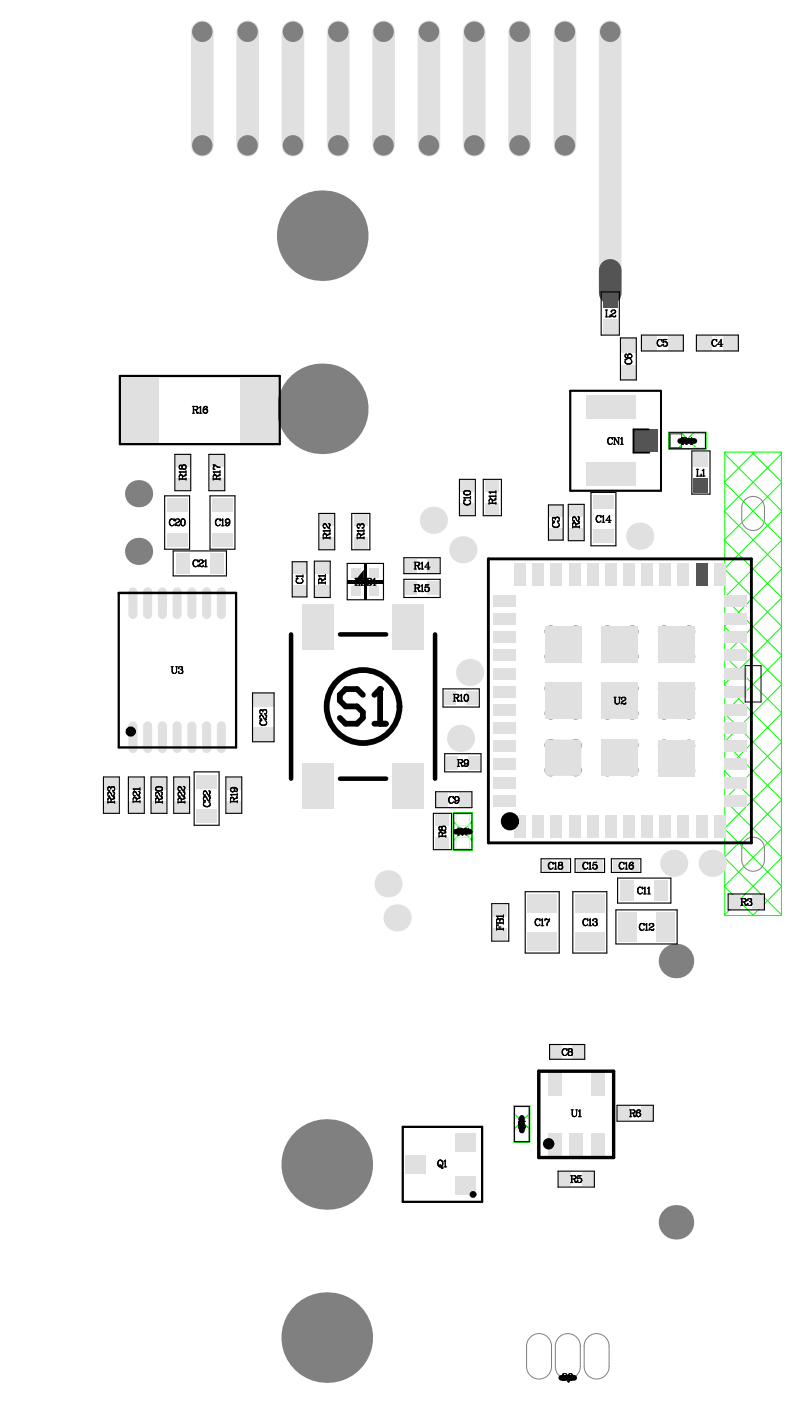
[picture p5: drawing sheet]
<svg xmlns="http://www.w3.org/2000/svg" width="59mm" height="103mm" viewBox="0 0 59 103" stroke-linecap="round" stroke-linejoin="round" font-family="sans-serif">
<g fill="none" stroke="#0f0" stroke-width=".07">
<path d="M49 31.7h2.7v1.2h-2.7zM49.8 31.7l1.3 1.2M50.9 31.7l-1.3 1.2M53.1 33.1h4.1v34h-4.1zM53.1 39.6l4.1 4.2M53.1 37.5l4.1 4.2M53.1 35.4l4.1 4.1M53.1 33.3l4.1 4.1M53.2 33.1l-.1 .1M55.1 33.1l2.1 2.2M55.3 33.1l-2.2 2.2M57.2 33.1v.1"/>
<path d="M57.2 39.6l-4.1 4.2M57.2 37.5l-4.1 4.2M57.2 35.4l-4.1 4.1M57.2 33.3l-4.1 4.1M33.2 59.6h1.4v2.7h-1.4zM53.1 58.6l4.1 4.2M53.1 56.5l4.1 4.2M53.1 54.4l4.1 4.2M53.1 52.3l4.1 4.2M53.1 50.2l4.1 4.1M53.1 48.1l4.1 4.1M53.1 45.9l4.1 4.2"/>
<path d="M53.1 43.8l4.1 4.2M53.1 41.7l4.1 4.2M57.2 58.6l-4.1 4.2M57.2 56.5l-4.1 4.2M57.2 54.4l-4.1 4.2M57.2 52.3l-4.1 4.2M57.2 50.2l-4.1 4.1M57.2 48.1l-4.1 4.1M57.2 45.9l-4.1 4.2M57.2 43.8l-4.1 4.2M57.2 41.7l-4.1 4.2M33.2 60.2l1.4 1.4"/>
<path d="M34.6 60.2l-1.4 1.4M53.1 65l2.1 2.1M53.1 62.9l4.1 4.1M53.1 60.7l4.1 4.2M57.2 65l-2.1 2.1M57.2 62.9l-4.1 4.1M57.2 60.7l-4.1 4.2M37.6 81h1.2v2.7h-1.2zM37.6 81.6l1.2 1.1M38.8 81.6l-1.2 1.1"/>
</g>
<path d="M14.8 2.3v8.4M18.1 2.3v8.4M21.5 2.3v8.4M24.8 2.3v8.4M28.1 2.3v8.4M31.4 2.3v8.4M34.7 2.3v8.4M38.1 2.3v8.4M41.4 2.3v8.4M44.7 2.3v18.3" fill="none" stroke="#e0e0e0" stroke-width="1.7"/>
<g fill="#808080">
<circle cx="44.7" cy="2.3" r=".75"/>
<circle cx="41.4" cy="10.7" r=".75"/>
<circle cx="41.4" cy="2.3" r=".75"/>
<circle cx="38.1" cy="10.7" r=".75"/>
<circle cx="38.1" cy="2.3" r=".75"/>
<circle cx="34.7" cy="2.3" r=".75"/>
<circle cx="34.7" cy="10.7" r=".75"/>
<circle cx="31.4" cy="2.3" r=".75"/>
<circle cx="31.4" cy="10.7" r=".75"/>
<circle cx="28.1" cy="2.3" r=".75"/>
<circle cx="24.8" cy="2.3" r=".75"/>
<circle cx="14.8" cy="10.7" r=".75"/>
<circle cx="14.8" cy="2.3" r=".75"/>
<circle cx="18.1" cy="10.7" r=".75"/>
<circle cx="18.1" cy="2.3" r=".75"/>
<circle cx="21.5" cy="2.3" r=".75"/>
<circle cx="21.5" cy="10.7" r=".75"/>
<circle cx="28.1" cy="10.7" r=".75"/>
<circle cx="24.8" cy="10.7" r=".75"/>
<circle cx="46.3" cy="46.3" r=".46"/>
<circle cx="50.5" cy="48.1" r=".46"/>
<circle cx="48.6" cy="48.1" r=".46"/>
<circle cx="44.5" cy="46.3" r=".46"/>
<circle cx="45.4" cy="47.2" r=".46"/>
<circle cx="48.6" cy="46.3" r=".46"/>
<circle cx="49.6" cy="47.2" r=".46"/>
<circle cx="50.5" cy="46.3" r=".46"/>
<circle cx="46.3" cy="48.1" r=".46"/>
<circle cx="46.3" cy="50.4" r=".46"/>
<circle cx="50.5" cy="50.4" r=".46"/>
<circle cx="48.6" cy="50.4" r=".46"/>
<circle cx="44.5" cy="48.1" r=".46"/>
<circle cx="44.5" cy="50.4" r=".46"/>
<circle cx="42.2" cy="50.4" r=".46"/>
<circle cx="42.2" cy="52.3" r=".46"/>
<circle cx="40.3" cy="50.4" r=".46"/>
<circle cx="40.3" cy="52.3" r=".46"/>
<circle cx="41.3" cy="51.4" r=".46"/>
<circle cx="42.2" cy="54.6" r=".46"/>
<circle cx="42.2" cy="56.4" r=".46"/>
<circle cx="40.3" cy="56.4" r=".46"/>
<circle cx="40.3" cy="54.6" r=".46"/>
<circle cx="41.2" cy="55.5" r=".46"/>
<circle cx="41.3" cy="47.2" r=".46"/>
<circle cx="40.3" cy="48.1" r=".46"/>
<circle cx="40.3" cy="46.3" r=".46"/>
<circle cx="42.2" cy="48.1" r=".46"/>
<circle cx="42.2" cy="46.3" r=".46"/>
<circle cx="45.4" cy="51.4" r=".46"/>
<circle cx="44.5" cy="52.3" r=".46"/>
<circle cx="46.3" cy="52.3" r=".46"/>
<circle cx="45.4" cy="55.5" r=".46"/>
<circle cx="44.5" cy="56.4" r=".46"/>
<circle cx="44.5" cy="54.6" r=".46"/>
<circle cx="46.3" cy="56.4" r=".46"/>
<circle cx="46.3" cy="54.6" r=".46"/>
<circle cx="49.6" cy="55.6" r=".46"/>
<circle cx="48.6" cy="56.5" r=".46"/>
<circle cx="48.6" cy="54.6" r=".46"/>
<circle cx="50.5" cy="56.5" r=".46"/>
<circle cx="50.5" cy="54.6" r=".46"/>
<circle cx="49.6" cy="51.4" r=".46"/>
<circle cx="48.6" cy="52.3" r=".46"/>
<circle cx="50.5" cy="52.3" r=".46"/>
</g>
<path d="M38.8 98a.91 .91 0 0 1 1-.2 .91 .91 0 0 1 .6 .8v1.5a.91 .91 0 0 1-.9 1 .91 .91 0 0 1-.9-1v-1.5v-.3zM43.1 98a.91 .91 0 0 1 1-.2 .91 .91 0 0 1 .5 .8v1.5a.91 .91 0 0 1-.9 1 .91 .91 0 0 1-.9-1v-1.5l.1-.3z" fill="none" stroke="#808080" stroke-width=".07"/>
<g fill="#808080">
<circle cx="10.2" cy="40.4" r="1"/>
<circle cx="10.2" cy="36.2" r="1"/>
<circle cx="49.5" cy="70.4" r="1.27"/>
</g>
<path d="M41 98a.91 .91 0 0 1 .9-.2 .91 .91 0 0 1 .6 .8v1.5a.91 .91 0 0 1-.9 1 .91 .91 0 0 1-.9-1v-1.5l.1-.3z" fill="none" stroke="#808080" stroke-width=".07"/>
<circle cx="49.5" cy="89.6" r="1.27" fill="#808080"/>
<path d="M54.6 36.6a.83 .83 0 0 1 .9-.2 .83 .83 0 0 1 .5 .8v.8a.83 .83 0 0 1-.8 .9 .83 .83 0 0 1-.9-.9v-.8l.1-.3zM54.6 61.6a.83 .83 0 0 1 .9-.2 .83 .83 0 0 1 .5 .8v.8a.83 .83 0 0 1-.8 .8 .83 .83 0 0 1-.9-.8v-.8l.1-.3z" fill="none" stroke="#808080" stroke-width=".07"/>
<g fill="#808080">
<circle cx="23.9" cy="98" r="3.3"/>
<circle cx="23.9" cy="85.3" r="3.3"/>
<circle cx="23.6" cy="30" r="3.3"/>
<circle cx="23.6" cy="17.3" r="3.3"/>
</g>
<g fill="#e0e0e0">
<path d="M7.7 58.7h1v.8h-1z" fill-rule="evenodd"/>
<path d="M9.5 58.7h1v.8h-1z" fill-rule="evenodd"/>
<path d="M7.7 57h1v.8h-1z" fill-rule="evenodd"/>
<path d="M9.5 57h1v.8h-1z" fill-rule="evenodd"/>
</g>
<path d="M9.7 53.2v1.7" fill="none" stroke="#e0e0e0" stroke-width=".66"/>
<g fill="#e0e0e0">
<path d="M11.1 58.7h1v.8h-1z" fill-rule="evenodd"/>
<path d="M12.8 58.7h1v.8h-1z" fill-rule="evenodd"/>
<path d="M11.1 57h1v.8h-1z" fill-rule="evenodd"/>
<path d="M12.8 57h1v.8h-1z" fill-rule="evenodd"/>
</g>
<path d="M11.9 53.2v1.7M13 53.2v1.7" fill="none" stroke="#e0e0e0" stroke-width=".66"/>
<g fill="#e0e0e0">
<path d="M12.2 39h1.5v1h-1.5z" fill-rule="evenodd"/>
<path d="M12.9 35h1v.9h-1z" fill-rule="evenodd"/>
<path d="M12.2 36.5h1.5v1h-1.5z" fill-rule="evenodd"/>
<path d="M12.9 33.4h1v.8h-1z" fill-rule="evenodd"/>
<path d="M14.4 59.3h1.5v1h-1.5z" fill-rule="evenodd"/>
<path d="M16.6 58.7h1v.8h-1z" fill-rule="evenodd"/>
<path d="M14.4 56.8h1.5v1h-1.5z" fill-rule="evenodd"/>
<path d="M16.6 57h1v.8h-1z" fill-rule="evenodd"/>
</g>
<path d="M15.1 53.2v1.7M16.2 53.2v1.7" fill="none" stroke="#e0e0e0" stroke-width=".66"/>
<g fill="#e0e0e0">
<path d="M15.6 39h1.4v1h-1.4z" fill-rule="evenodd"/>
<path d="M15.4 35h1v.9h-1z" fill-rule="evenodd"/>
<path d="M15.6 36.5h1.4v1h-1.4z" fill-rule="evenodd"/>
<path d="M15.4 33.4h1v.8h-1z" fill-rule="evenodd"/>
<path d="M18.5 53.3h1.5v1h-1.5z" fill-rule="evenodd"/>
<path d="M18.5 50.8h1.5v1h-1.5z" fill-rule="evenodd"/>
<path d="M21.4 42.9h1v.8h-1z" fill-rule="evenodd"/>
<path d="M23.1 42.9h1v.8h-1z" fill-rule="evenodd"/>
<path d="M23.4 39.4h1v.8h-1z" fill-rule="evenodd"/>
<path d="M27.1 42.9h.7v.7h-.7z" fill-rule="evenodd"/>
<path d="M25.8 42.9h.6v.7h-.6z" fill-rule="evenodd"/>
<path d="M25.9 39.4h1v.8h-1z" fill-rule="evenodd"/>
<path d="M29.7 42.6h.8v1h-.8z" fill-rule="evenodd"/>
<path d="M31.9 59.7h1v.8h-1z" fill-rule="evenodd"/>
</g>
<circle cx="29.1" cy="67.3" r="1" fill="#e0e0e0"/>
<path d="M33.4 59.7h1v.8h-1z" fill="none" stroke="#e0e0e0" stroke-width=".07"/>
<g fill="#e0e0e0">
<path d="M32.7 55.4h.8v1h-.8z" fill-rule="evenodd"/>
<path d="M32.5 50.6h.9v1h-.9z" fill-rule="evenodd"/>
<path d="M31.3 42.6h.9v1h-.9z" fill-rule="evenodd"/>
<path d="M36.2 66.3h.9v.9h-.9z" fill-rule="evenodd"/>
<path d="M36.1 55.6h1.7v.8h-1.7z" fill-rule="evenodd"/>
<path d="M36.1 56.9h1.7v.9h-1.7z" fill-rule="evenodd"/>
<path d="M36.1 52.9h1.7v.9h-1.7z" fill-rule="evenodd"/>
<path d="M36.1 54.3h1.7v.8h-1.7z" fill-rule="evenodd"/>
<path d="M36.1 48.9h1.7v.9h-1.7z" fill-rule="evenodd"/>
<path d="M36.1 50.3h1.7v.8h-1.7z" fill-rule="evenodd"/>
<path d="M36.1 46.3h1.7v.8h-1.7z" fill-rule="evenodd"/>
<path d="M36.1 43.6h1.7v.8h-1.7z" fill-rule="evenodd"/>
<path d="M35.6 35.2h1v.8h-1z" fill-rule="evenodd"/>
<path d="M35.6 36.9h1v.8h-1z" fill-rule="evenodd"/>
<path d="M40.1 83h1v1.8h-1z" fill-rule="evenodd"/>
<path d="M40.3 76.6h.8v1h-.8z" fill-rule="evenodd"/>
<path d="M38.6 65.5h2.2v1.4h-2.2z" fill-rule="evenodd"/>
<path d="M39.9 63h.3l.2 .2v.5l-.2 .2h-.3l-.2-.2v-.5z" fill-rule="evenodd"/>
<path d="M39 59.8h.8v1.6h-.8z" fill-rule="evenodd"/>
<path d="M40.3 59.8h.9v1.6h-.9z" fill-rule="evenodd"/>
<path d="M40.2 38.7h1v.8h-1z" fill-rule="evenodd"/>
<path d="M40.2 37h1v.9h-1z" fill-rule="evenodd"/>
<path d="M42.6 85.9h.9v1h-.9z" fill-rule="evenodd"/>
<path d="M43.3 83h1v1.8h-1z" fill-rule="evenodd"/>
<path d="M41.7 83h1v1.8h-1z" fill-rule="evenodd"/>
<path d="M42 76.6h.8v1h-.8z" fill-rule="evenodd"/>
<path d="M42.1 65.5h2.2v1.4h-2.2z" fill-rule="evenodd"/>
<path d="M42.4 63h.3l.2 .2v.5l-.2 .2h-.3l-.2-.2v-.5z" fill-rule="evenodd"/>
<path d="M43.7 63h.3l.2 .2v.5l-.2 .2h-.3l-.1-.2v-.5z" fill-rule="evenodd"/>
<path d="M41.7 59.8h.8v1.6h-.8z" fill-rule="evenodd"/>
<path d="M43 59.8h.8v1.6h-.8z" fill-rule="evenodd"/>
<path d="M41.7 38.7h1v.8h-1z" fill-rule="evenodd"/>
<path d="M41.7 37h1v.9h-1z" fill-rule="evenodd"/>
<path d="M45.3 81.1h.8v1h-.8z" fill-rule="evenodd"/>
<path d="M46.9 81.1h.9v1h-.9z" fill-rule="evenodd"/>
<path d="M45 63h.4l.1 .2v.5l-.1 .2h-.4l-.1-.2v-.5z" fill-rule="evenodd"/>
<path d="M46.4 63h.3l.1 .2v.5l-.1 .2h-.3l-.2-.2v-.5z" fill-rule="evenodd"/>
<path d="M45.7 59.8h.8v1.6h-.8z" fill-rule="evenodd"/>
<path d="M47 59.8h.8v1.6h-.8z" fill-rule="evenodd"/>
<path d="M45.5 26.7h1.1v1.1h-1.1z" fill-rule="evenodd"/>
<path d="M48.3 59.8h.8v1.6h-.8z" fill-rule="evenodd"/>
<path d="M49.6 59.8h.9v1.6h-.9z" fill-rule="evenodd"/>
</g>
<g fill="#e0e0e0">
<path d="M40.2 63v.2zM40.2 63l.2 .2h-.2z"/>
<path d="M39.7 63.2h.2zM39.8 63h.1v.2h-.2z"/>
<path d="M39.9 63.7v.2zM39.7 63.7h.2v.2z"/>
<path d="M40.2 63.7h.2zM40.2 63.7h.2l-.2 .2z"/>
<path d="M42.7 63v.2zM42.7 63l.2 .2h-.2z"/>
<path d="M42.2 63.2h.2zM42.3 63h.1v.2h-.2z"/>
<path d="M42.4 63.7v.2zM42.2 63.7h.2v.2z"/>
<path d="M42.7 63.7h.2zM42.7 63.7h.2l-.2 .2z"/>
<path d="M44 63v.2zM44 63l.2 .2h-.2z"/>
<path d="M43.6 63.2h.1zM43.6 63h.1v.2h-.1z"/>
<path d="M43.7 63.7v.2zM43.6 63.7h.1v.2z"/>
<path d="M44 63.7h.2zM44 63.7h.2l-.2 .2z"/>
<path d="M45 63.7v.2zM44.9 63.7h.1v.2z"/>
<path d="M45.4 63.7h.1zM45.4 63.7h.1l-.1 .2z"/>
<path d="M45.4 63v.2zM45.4 63l.1 .2h-.1z"/>
<path d="M44.9 63.2h.1zM44.9 63h.1v.2h-.1z"/>
<path d="M46.4 63.7v.2zM46.2 63.7h.2v.2z"/>
<path d="M46.7 63.7h.1zM46.7 63.7h.1l-.1 .2z"/>
<path d="M46.7 63v.2zM46.7 63l.1 .2h-.1z"/>
<path d="M46.2 63.2h.2zM46.3 63h.1v.2h-.2z"/>
<circle cx="49.4" cy="63.3" r="1"/>
</g>
<path d="M49.1 31.8h.8v1h-.8z" fill="none" stroke="#545454" stroke-width=".07"/>
<g fill="#e0e0e0">
<path d="M53.4 65.6h.9v1h-.9z" fill-rule="evenodd"/>
<path d="M52.3 59.8h.8v1.6h-.8z" fill-rule="evenodd"/>
<path d="M53.1 56.9h1.6v.9h-1.6z" fill-rule="evenodd"/>
<path d="M53.1 55.6h1.6v.8h-1.6z" fill-rule="evenodd"/>
<path d="M53.1 54.3h1.6v.8h-1.6z" fill-rule="evenodd"/>
<path d="M53.1 52.9h1.6v.9h-1.6z" fill-rule="evenodd"/>
<path d="M53.1 50.3h1.6v.8h-1.6z" fill-rule="evenodd"/>
<path d="M53.1 48.9h1.6v.9h-1.6z" fill-rule="evenodd"/>
<path d="M53.1 46.3h1.6v.8h-1.6z" fill-rule="evenodd"/>
<path d="M53.1 43.6h1.6v.8h-1.6z" fill-rule="evenodd"/>
<path d="M55.1 65.6h.8v1h-.8z" fill-rule="evenodd"/>
</g>
<path d="M9.7 43.4v1.6M11.9 43.4v1.6M13 43.4v1.6" fill="none" stroke="#e0e0e0" stroke-width=".66"/>
<path d="M12.9 40.5h1v1.5h-1z" fill-rule="evenodd" fill="#e0e0e0"/>
<path d="M15.1 43.4v1.6M16.2 43.4v1.6" fill="none" stroke="#e0e0e0" stroke-width=".66"/>
<g fill="#e0e0e0">
<path d="M15.4 40.5h1v1.5h-1z" fill-rule="evenodd"/>
<path d="M22.1 55.9h2.3v3.4h-2.3z" fill-rule="evenodd"/>
<path d="M23.4 37.7h1v.8h-1z" fill-rule="evenodd"/>
<path d="M21.4 41.2h1v.8h-1z" fill-rule="evenodd"/>
<path d="M23.1 41.2h1v.8h-1z" fill-rule="evenodd"/>
<path d="M22.1 44.3h2.3v3.3h-2.3z" fill-rule="evenodd"/>
<path d="M25.8 41.6h.6v.7h-.6z" fill-rule="evenodd"/>
<path d="M27.1 41.6h.7v.7h-.7z" fill-rule="evenodd"/>
<path d="M25.9 37.7h1v.8h-1z" fill-rule="evenodd"/>
<path d="M29.7 84.7h1.5v1.3h-1.5z" fill-rule="evenodd"/>
<path d="M28.8 55.9h2.3v3.4h-2.3z" fill-rule="evenodd"/>
<path d="M29.7 41h.8v1h-.8z" fill-rule="evenodd"/>
<path d="M28.8 44.3h2.3v3.3h-2.3z" fill-rule="evenodd"/>
<path d="M32 58.1h.8v1h-.8z" fill-rule="evenodd"/>
<path d="M33.7 58.1h.8v1h-.8z" fill-rule="evenodd"/>
<path d="M31.9 61.3h1v.9h-1z" fill-rule="evenodd"/>
</g>
<path d="M33.4 61.3h1v.9h-1z" fill="none" stroke="#e0e0e0" stroke-width=".07"/>
<g fill="#e0e0e0">
<path d="M31.3 41h.9v1h-.9z" fill-rule="evenodd"/>
<path d="M36.2 68h.9v.8h-.9z" fill-rule="evenodd"/>
<path d="M36.1 51.6h1.7v.8h-1.7z" fill-rule="evenodd"/>
<path d="M36.1 58.3h1.7v.8h-1.7z" fill-rule="evenodd"/>
<path d="M36.1 44.9h1.7v.9h-1.7z" fill-rule="evenodd"/>
<path d="M36.1 47.6h1.7v.8h-1.7z" fill-rule="evenodd"/>
<path d="M40.1 78.5h1v1.8h-1z" fill-rule="evenodd"/>
<path d="M38.6 68.3h2.2v1.3h-2.2z" fill-rule="evenodd"/>
<path d="M40.3 41.3h.9v1.6h-.9z" fill-rule="evenodd"/>
<path d="M39 41.3h.8v1.6h-.8z" fill-rule="evenodd"/>
<path d="M43.3 78.5h1v1.8h-1z" fill-rule="evenodd"/>
<path d="M42.1 68.3h2.2v1.3h-2.2z" fill-rule="evenodd"/>
<path d="M43 41.3h.8v1.6h-.8z" fill-rule="evenodd"/>
<path d="M41.7 41.3h.8v1.6h-.8z" fill-rule="evenodd"/>
<path d="M45.5 64.5h.9v1.5h-.9z" fill-rule="evenodd"/>
<path d="M45.3 66.8h1.4v2.2h-1.4z" fill-rule="evenodd"/>
<path d="M47 41.3h.8v1.6h-.8z" fill-rule="evenodd"/>
<path d="M45.7 41.3h.8v1.6h-.8z" fill-rule="evenodd"/>
<path d="M45.5 24.8h1.1v1.1h-1.1z" fill-rule="evenodd"/>
<path d="M47 24.6h1.1v1.1h-1.1z" fill-rule="evenodd"/>
<path d="M49.6 41.3h.9v1.6h-.9z" fill-rule="evenodd"/>
<path d="M48.3 41.3h.8v1.6h-.8z" fill-rule="evenodd"/>
<path d="M48.9 24.6h1.1v1.1h-1.1z" fill-rule="evenodd"/>
<path d="M53.1 58.3h1.6v.8h-1.6z" fill-rule="evenodd"/>
<path d="M53.1 51.6h1.6v.8h-1.6z" fill-rule="evenodd"/>
<path d="M53.1 47.6h1.6v.8h-1.6z" fill-rule="evenodd"/>
<path d="M53.1 44.9h1.6v.9h-1.6z" fill-rule="evenodd"/>
<path d="M52.3 41.3h.8v1.6h-.8z" fill-rule="evenodd"/>
<path d="M53 24.6h1v1.1h-1z" fill-rule="evenodd"/>
</g>
<circle cx="46.9" cy="39.3" r="1" fill="#e0e0e0"/>
<path d="M10.8 53.2v1.7M14.1 53.2v1.7" fill="none" stroke="#e0e0e0" stroke-width=".66"/>
<path d="M33.3 86.2h1.5v1.4h-1.5z" fill-rule="evenodd" fill="#e0e0e0"/>
<path d="M37.7 82.8h1v.8h-1z" fill="none" stroke="#e0e0e0" stroke-width=".07"/>
<path d="M33.3 83.1h1.5v1.3h-1.5z" fill-rule="evenodd" fill="#e0e0e0"/>
<path d="M37.7 81.1h1v.8h-1z" fill="none" stroke="#e0e0e0" stroke-width=".07"/>
<g fill="#e0e0e0">
<path d="M37.7 59.8h.8v1.6h-.8z" fill-rule="evenodd"/>
<path d="M34.3 55.4h.9v1h-.9z" fill-rule="evenodd"/>
<path d="M34.2 50.6h.8v1h-.8z" fill-rule="evenodd"/>
<path d="M33.7 35.2h1v.8h-1z" fill-rule="evenodd"/>
<path d="M33.7 36.9h1v.8h-1z" fill-rule="evenodd"/>
<path d="M41 85.9h.8v1h-.8z" fill-rule="evenodd"/>
<path d="M41.2 63h.3l.2 .2v.5l-.2 .2h-.3l-.1-.2v-.5z" fill-rule="evenodd"/>
<path d="M44.3 59.8h.9v1.6h-.9z" fill-rule="evenodd"/>
<path d="M51 59.8h.8v1.6h-.8z" fill-rule="evenodd"/>
<path d="M43.5 38.8h1.5v1h-1.5z" fill-rule="evenodd"/>
</g>
<g fill="#e0e0e0">
<path d="M41.5 63v.2zM41.5 63l.2 .2h-.2z"/>
<path d="M41.1 63.2h.1zM41.1 63h.1v.2h-.1z"/>
<path d="M41.2 63.7v.2zM41.1 63.7h.1v.2z"/>
<path d="M41.5 63.7h.2zM41.5 63.7h.2l-.2 .2z"/>
<circle cx="33.7" cy="54.1" r="1"/>
<circle cx="33.9" cy="40.3" r="1"/>
<circle cx="52.2" cy="63.3" r="1"/>
</g>
<path d="M50.8 35h1.1v1.1h-1.1z" fill-rule="evenodd" fill="#545454"/>
<path d="M43.5 36.3h1.5v1h-1.5z" fill-rule="evenodd" fill="#e0e0e0"/>
<path d="M50.8 31.8h.8v1h-.8z" fill="none" stroke="#e0e0e0" stroke-width=".07"/>
<g fill="#e0e0e0">
<path d="M50.8 33.1h1.1v1.1h-1.1z" fill-rule="evenodd"/>
<path d="M42.9 29h3.7v1.7h-3.7z" fill-rule="evenodd"/>
<path d="M44.2 23.4h1v1.1h-1z" fill-rule="evenodd"/>
</g>
<path d="M44.2 21.5h1v1.1h-1z" fill-rule="evenodd" fill="#545454"/>
<path d="M10.8 43.4v1.6" fill="none" stroke="#e0e0e0" stroke-width=".66"/>
<path d="M8.9 27.7h2.7v4.7h-2.7z" fill-rule="evenodd" fill="#e0e0e0"/>
<path d="M14.1 43.4v1.6" fill="none" stroke="#e0e0e0" stroke-width=".66"/>
<g fill="#e0e0e0">
<path d="M17.6 27.7h2.8v4.7h-2.8z" fill-rule="evenodd"/>
<path d="M37.7 41.3h.8v1.6h-.8z" fill-rule="evenodd"/>
<path d="M47.9 64.5h1v1.5h-1z" fill-rule="evenodd"/>
<path d="M48.1 66.8h1.3v2.2h-1.3z" fill-rule="evenodd"/>
<path d="M40.2 54.2h2.1l.3 .3v2.1l-.3 .3h-2.1l-.3-.3v-2.1z" fill-rule="evenodd"/>
<path d="M44.1 54.2h2.6v2.7h-2.6z" fill-rule="evenodd"/>
<path d="M48.2 54.2h2.7v2.7h-2.7z" fill-rule="evenodd"/>
</g>
<g fill="#e0e0e0">
<path d="M39.9 54.5h.3zM40.1 54.2h.1v.3h-.3z"/>
<path d="M40.2 56.6v.3zM39.9 56.6h.3v.3l-.2-.2z"/>
<path d="M42.3 56.6h.3zM42.3 56.6h.3v.1l-.3 .2z"/>
<path d="M42.3 54.2v.3zM42.3 54.2h.2l.1 .3h-.3z"/>
<circle cx="28.4" cy="64.8" r="1"/>
<circle cx="31.7" cy="38.1" r="1"/>
</g>
<path d="M51 41.3h.8v1.6h-.8z" fill-rule="evenodd" fill="#545454"/>
<g fill="#e0e0e0">
<path d="M44.3 41.3h.9v1.6h-.9z" fill-rule="evenodd"/>
<path d="M39.9 45.9h2.7v2.6h-2.7z" fill-rule="evenodd"/>
<path d="M44.1 45.9h2.6v2.6h-2.6z" fill-rule="evenodd"/>
<path d="M48.2 45.9h2.7v2.6h-2.7z" fill-rule="evenodd"/>
<path d="M51.1 24.6h1v1.1h-1z" fill-rule="evenodd"/>
<path d="M42.9 33.9h3.7v1.7h-3.7z" fill-rule="evenodd"/>
</g>
<path d="M46.4 31.5h1.8v1.6h-1.8z" fill-rule="evenodd" fill="#545454"/>
<path d="M44.7 19.8v1.7" fill="none" stroke="#545454" stroke-width="1.7"/>
<circle cx="34.4" cy="49.3" r="1" fill="#e0e0e0"/>
<g fill="#e0e0e0">
<path d="M39.9 50h2.7v2.7h-2.7z" fill-rule="evenodd"/>
<path d="M44.1 50h2.6v2.7h-2.6z" fill-rule="evenodd"/>
<path d="M48.2 50h2.7v2.7h-2.7z" fill-rule="evenodd"/>
</g>
<g fill="#000">
<path d="M26.7 41.7v.8h-.6z"/>
<circle cx="27.8" cy="50.5" r=".21"/>
</g>
<g fill="none" stroke="#000" stroke-width=".08">
<path d="M12.1 36.3h1.8v3.9h-1.8zM12.4 38.2l.1 .3M12.5 38l.2 .1M12.5 38l-.1 .1M12.5 38l-.1 .2 .1 .3M12.8 38v.2zM12.8 38.4l-.1 .1h-.2M12.8 33.3h1.2v2.7h-1.2zM12.8 38.1h.1M12.9 38.1h.1M12.9 38.5h.2M12.9 38.5h-.1"/>
<path d="M13 38.3l-.2 .2M13 38l-.2 .1M13 38h.1M13 38l.1 .1M13.1 38.3h-.1M13.1 38.1v.1l-.1 .1M13.1 34.2v.1M13.1 34.9v.3M13.1 35.1h.5M13.1 34.3l.1 .1 .1-.1M13.1 34.9l.1-.1 .2 .1M13.1 34.2l.1-.1 .1 .1"/>
<path d="M13.1 34.3h.1h.1M13.1 38.1v.1M13.2 34.6h.4M13.2 38.4l-.1 .1M13.3 38.4v.1M13.3 38.5h.1M13.3 38l-.1 .2 .1 .3M13.3 38v.3M13.3 34.2v.1M13.3 34.3h.1M13.4 34.9v.2M13.4 34.3v.1"/>
<path d="M13.4 34.1h.2M13.4 34.1l-.1 .1M13.4 34.9v.1M13.4 38h-.1M13.4 38l.2 .2M13.4 38l.1 .2M13.4 34.4h.1M13.5 38.5h-.1M13.5 38.2v.1M13.5 38.3v.2M13.6 34.8h.1M13.6 38.3l-.1 .2"/>
<path d="M13.6 34.8v.1h-.2M13.6 34.1v.1M13.6 34.8l-.2 .1M13.6 34.2v.1M13.6 34.5v.2M13.6 35v.2M13.6 34.6h-.5l.1 .1M13.6 34.3l-.1 .1M14.1 29.8h.3M14.1 30.3h.2M14.2 29.8v.5M14.2 30h.2"/>
<path d="M14.3 30h.1M14.4 30l.1 .3M14.4 30v.3M14.4 29.8h.1M14.4 29.8v.2M14.4 30h.1M14.5 29.8v.2M14.5 30h-.1M14.5 30.2l-.1 .1M14.6 30.3h.2M14.6 29.9l.1-.1v.5M14.7 29.8v.5"/>
<path d="M14.9 29.9v.2l.1 .2M15 29.9l-.1 .2 .1 .2M15 30.3h.1M15 29.8l.2 .1M15 29.8l-.1 .1M15 30h.1M15 30l-.1 .1M15 29.8v.1M15.1 30h.1M15.2 29.9h.1M15.2 30v.2M15.2 30.2l-.1 .1"/>
<path d="M15.3 33.3h1.2v2.7h-1.2zM15.4 36.3h1.8v3.9h-1.8zM15.6 35.1h.5M15.6 34.9l.1-.1 .2 .1M15.6 34.4h.2M15.6 34.9v.3M15.6 34.6h.5M15.8 34.8l-.2 .1M15.8 34.1h-.2h.1l-.1 .2 .1 .1M15.8 34.1l.3 .1M15.8 34.1l.3 .2M15.8 34.8l.1 .1"/>
<path d="M15.8 38.1v.4M15.8 38.5h.1M15.9 38.1v.4M15.9 38.5h.1M15.9 34.9v.2M15.9 34.9v.1M15.9 38l.2 .1M15.9 38l-.1 .1M15.9 38v.1M16 34.8h.1M16.1 34.8v.1h-.2M16.1 34.8h.1"/>
<path d="M16.1 34.8l-.2 .1M16.1 34.6h-.5l.1 .1M16.1 34.5v.2M16.1 35v.2M16.1 38.4l-.2 .1M16.1 38v.2zM16.2 38.5h.2M16.2 38.1l.1-.1v.5M16.3 38v.5M16.5 38.2l.1 .1M16.6 38.5h.1M16.6 38l-.1 .1"/>
<path d="M16.6 38l-.1 .2 .1 .1M16.7 38h-.1M16.7 38l.1 .2M16.8 38.2l-.1 .1h-.1M16.8 38.2v.1M16.8 38.3l-.1 .2M23.4 37.6h1.1v2.7h-1.1zM23.7 39.4h.5M23.7 39.2v.3M23.7 38.4v.2l.1 .1M23.7 38.9h.5M23.7 38.4h.2l.1 .2"/>
<path d="M23.7 38.4h.2l.2 .3M23.9 39.1l-.2 .1M23.9 39.1v.1M23.9 39.1h-.1l-.1 .1M23.9 39.2v.2M23.9 39.2v.1M24.1 38.4h.1M24.1 38.4h.1l-.1 .2M24.1 38.4v.2M24.1 39.1h.1M24.1 38.7h.1M24.1 38.6v.1"/>
<path d="M24.1 39.1l.1 .1h-.3M24.1 39.1l-.2 .1M24.2 38.8v.2M24.2 39.3v.2M24.2 38.9h-.5l.1 .1M25.8 37.6h1.3v2.7h-1.3zM26.2 39.4h.5M26.2 39.2v.3M26.2 38.9h.5M26.2 38.4v.2l.1 .1M26.2 38.4h.2M26.4 39.1l-.2 .1"/>
<path d="M26.4 39.1v.1M26.4 38.4v.1M26.4 39.1h-.1l-.1 .1M26.4 38.5v.1M26.4 39.2v.2M26.4 38.4h.2M26.4 39.2v.1M26.6 39.1h.1M26.6 39.1v.1h-.2M26.6 39.1l-.2 .1M26.6 38.4l.1 .2-.1 .1M26.6 38.4h-.1l-.1 .1"/>
<path d="M26.7 38.8v.2M26.7 39.3v.2M26.7 38.9h-.5l.1 .1M33.7 35.1h1.1v2.7h-1.1zM34 36.6h.1zM34 36.1h.1M34 36.8l.2 .2M34 36.1l.1 .2M34 36.1l.1 .1M34 36.5h.5M34 36.7v.1M34.1 36.3h.3"/>
<path d="M34.1 36.2h.3M34.4 36.6l.1 .2M34.4 36h-.2l-.2 .1M34.4 36l.1 .1M34.4 36.2v.1M34.4 36l-.2-.1-.2 .2M34.5 36.8l-.3 .2M34.5 36.8l-.1 .2M34.5 36.1h.1M34.5 36.4v.2M34.5 36.5h-.5l.1 .1M34.5 36.1l-.1 .1"/>
<path d="M35.4 35.1h1.3v2.7h-1.3zM35.8 36.9h.5M35.8 36.7v.3M35.9 36.6l-.1 .1M35.9 36.6h.1M36 36.6h.1M36 36.6l.1 .1M36.1 36.7v.2M36.1 36.7h.1M36.3 36.5h.1M36.3 36.5v.1l-.2 .1M36.3 36.5v.1"/>
<path d="M36.3 36.6l-.2 .1M36.3 36.6h.1M36.3 36v.2M36.3 36.3v.2M36.3 36.8v.2M36.3 36h-.5l.1 .2M36.3 36.3h-.5l.1 .2M40.2 37h1.1v2.6h-1.1zM40.5 38.3h.1zM40.5 38.5l.2 .2M40.5 38.5l.2 .1M40.5 37.9v.2l.1 .1"/>
<path d="M40.5 37.9h.2M40.5 38h.2M40.5 38.3v.2M40.7 38.6h.1M40.7 37.9v.1M40.7 38v.1M40.7 37.9l.2 .1M40.9 38.3l.1 .2M40.9 37.9l.1 .2-.1 .1M40.9 37.9h-.1l-.1 .1M41 38.5l-.2 .2M41 38.5l-.2 .1"/>
<path d="M41.6 37h1.2v2.6h-1.2zM41.9 38l.1 .2M41.9 38.4v.3M41.9 38l.1-.1h.1l.3 .3M41.9 38.6h.5M42 38.3l-.1 .1M42 38.3h.1M42 38.2h.1M42.1 37.9l-.2 .1M42.1 38.3l.1 .1M42.2 38.3h-.2l-.1 .1M42.2 38.3v.1"/>
<path d="M42.2 38.4v.2M42.2 38v.1M42.2 38.4v.1M42.3 37.9h.1M42.4 38.3h.1M42.4 37.9v.2M42.4 38.2h.1M42.4 38.1v.1M42.4 38.3v.1h-.2M42.4 38.3l-.2 .1M42.4 38.5v.2M43.3 36.1h1.8v3.9h-1.8z"/>
<path d="M43.7 38.1l.1 .2M43.8 37.8l-.1 .1M43.8 37.8h.2M43.8 37.8l-.1 .3M44 37.8v.1zM44 38.2l-.2 .1M44 21.4h1.4v3.2h-1.4zM44.1 38.3h.2M44.1 37.9l.1-.1v.5M44.2 37.8v.5M44.3 22.7h.2M44.3 23.2h.4v-.1v.1"/>
<path d="M44.4 22.7v.5M44.5 32.2v.2M44.5 32.4l.2 .2M44.6 32.2v.2M44.6 32.4l.1 .2M44.6 38.3h.1M44.6 37.8v.5M44.7 32.1h.1M44.7 32.1l-.2 .1M44.7 32.1l-.1 .1M44.8 23.1v.1M44.8 38.1h-.4l.3-.3v.5"/>
<path d="M44.8 23.1l.2 .1 .1-.1M44.8 23.1l.3 .1M44.9 32.1v.1zM44.9 32.4l-.2 .2M44.9 32.1h.1l.3 .5v-.5M44.9 32.6h.2M45 22.7l-.2 .1M45 22.7l.1 .1M45 32.1v.5M45.1 22.8v.1M45.1 22.9h.1M45.1 22.9l-.3 .2"/>
<path d="M45.1 23.1h.1M45.1 23.1v.1M45.2 32.1h.2M45.5 24.8h1.1v3h-1.1zM45.5 32.6h.2M45.5 32.2l.1-.1v.5M45.5 32.1v.5M45.8 26.3h.1zM45.8 26.1l.1 .1M45.8 26.6l.1 .1M45.8 26.6l.2 .1 .3-.1M45.9 26.4l-.1 .2"/>
<path d="M45.9 25.9l-.1 .2M45.9 25.9h.1M45.9 25.9v.1M45.9 26.2h.3M46 26v.2h.1M46 26l.1-.1 .2 .1M46.2 26.3l.1 .1v.2M46.3 26v.1M46.3 26.6l-.3 .1M46.3 26.1l-.1 .1M47 24.6h3.1v1.1h-3.1zM48.2 25v.3"/>
<path d="M48.2 25.3l.1 .1M48.3 24.9h.2M48.3 24.9l-.1 .1M48.5 25.3l-.2 .1M48.5 24.9v.1zM48.6 25.3l.2 .1M48.6 24.9h.3h-.3v.2l.2-.1M48.8 25l.1 .2-.1 .2M50.7 33h1.3v3.2h-1.3zM51 34.4h.2M51 34.9h.4v-.2l-.1 .2M51 24.6h3.1v1.1h-3.1z"/>
<path d="M51.1 34.4v.5M51.4 34.9h.3M51.4 34.5l.2-.1v.5M51.5 34.4v.5M52.2 25.3v.1M52.2 24.9h.3M52.2 24.9v.3l.1 .2M52.3 24.9l-.1 .3M52.5 24.9v.1zM52.5 25.3l-.1 .1h-.2M52.7 25.4h.2M53 25.2h-.4l.2-.3v.5"/>
<path d="M7.6 56.9h1.1v2.7h-1.1zM7.9 58.8h.5M7.9 58.2l.1 .1M7.9 58.6v.3M7.9 57.7v.1l.1 .1M7.9 57.7h.2M8 58l-.1 .2M8 58.5l-.1 .1M8 58.5h.1M8 58l.3 .4M8 58.1l-.1 .1M8.1 58.5v.1"/>
<path d="M8.1 58.1l.1 .2M8.1 57.7v.1M8.1 57.8h.1M8.1 58.6v.2M8.2 58.6l-.1 .1M8.2 57.7h.2M8.3 58h.1M8.3 58l.1 .1-.1 .2M8.3 58.4h.1M8.3 58.3v.1M8.3 58v.1M8.3 58.4l.1 .1-.2 .1"/>
<path d="M8.3 58.1v.2M8.3 58.4l.1 .1M8.4 57.7v.1l-.1 .1M8.4 58.5l-.2 .1M8.4 58.5h.1M8.4 57.7l-.2-.1-.1 .2M8.4 58.7v.2M9.4 56.9h1.2v2.7h-1.2zM9.8 58.5v-.1l.2 .1M9.8 58.7h.5M9.8 58.1v.2M9.8 58.5v.3"/>
<path d="M9.8 58.1l.1-.1 .1 .2M9.8 57.8h.5M9.8 58.3h.1M9.9 58l-.1 .1M10 58.5v.2M10 58.1v.1M10 58.5v.1M10 58.2l.2 .1M10.1 58h.1M10.2 58.4h.1M10.2 58h.1l-.1 .3M10.2 58v.3"/>
<path d="M10.2 58.3h.1M10.2 58.4v.1h-.1M10.2 58.4l-.2 .1M10.3 57.7v.2M10.3 58.7v.1M10.3 57.8h-.5v.1M11.1 56.9h1.1v2.7h-1.1zM11.4 58.8h.5M11.4 58.2l.1 .1M11.4 57.8a.32 .32 0 0 1 .5 0M11.4 57.8l.2-.2 .2 .1 .1 .1M11.4 57.8h.1"/>
<path d="M11.4 58.6v.3M11.4 57.8l.1 .1M11.4 58.1v.1M11.5 58.5h.1M11.5 57.9h.3M11.5 58.5l-.1 .1M11.5 58.5l.1 .1M11.6 58.1l.2 .2 .1 .1M11.6 58.1l-.1-.1-.1 .2M11.6 58.6v.2M11.6 58.1l.1 .2M11.7 58.6l-.1 .1"/>
<path d="M11.8 58h.1M11.8 58.4h.1M11.8 58l.1 .1-.1 .2M11.8 58v.3M11.8 58.3l.1 .1M11.9 58.4v.1l-.2 .1M11.9 58.4v.1M11.9 58.5l-.2 .1M11.9 58.5h.1M11.9 57.8h.1M11.9 58.7v.2M11.9 57.8l-.1 .1"/>
<path d="M12.5 48.9h.2M12.6 48.9v.3l.1 .2M12.7 40.4h3.9v1.8h-3.9zM12.7 56.9h1.2v2.7h-1.2zM12.9 48.9h.1M12.9 48.9v.4l-.2 .1M13 58.2l.1 .1M13 58.8h.5M13 58.6v.3M13.1 49.3l.2 .1M13.1 48.9v.1M13.1 57.7h.1l.1 .1"/>
<path d="M13.1 57.7v.2M13.1 58.5l-.1 .1M13.1 58.1l-.1 .1M13.1 57.9h.1M13.1 48.9h.1M13.1 49.3h.1M13.1 58.5h.1M13.1 58h.1M13.1 58v.1M13.1 58.1h.1M13.2 58.1l.2 .2 .1 .1M13.2 58.5l.1 .1"/>
<path d="M13.2 58l.1 .3M13.2 49.1h.1M13.3 48.9h-.2M13.3 48.9h.1M13.3 48.9h.1l-.1 .2M13.3 49.1l.1 .1-.1 .2M13.3 58.6v.2M13.3 58.6v.1M13.3 57.8l.2 .2M13.3 58.6h.1M13.4 49.1v.2M13.4 48.9l-.1 .2"/>
<path d="M13.4 49.3l-.1 .1M13.4 58h.1M13.4 57.6h.1M13.5 58.4v.1M13.5 58v.1v.3M13.5 58v.1M13.5 57.6v.1M13.5 58.5l-.2 .1M13.5 57.7v.3M13.5 58.7v.2M14.2 41.4l.1 .1M14.2 56.6h1.9v3.9h-1.9z"/>
<path d="M14.3 41a.27 .27 0 0 0-.2 .3 .27 .27 0 0 0 .2 .2M14.3 41l.2 .1M14.3 41l-.1 .3M14.5 41v.2zM14.5 41.4l-.2 .1M14.6 41.5h.3M14.6 41.5h.1M14.8 41l-.2 .1M14.8 41v.1M14.8 41l.1 .1M14.8 41.3l-.2 .1v.1M14.8 41.1l.1 .1"/>
<path d="M14.9 41.2l-.1 .1M14.9 41.4v.1M14.9 58.8h.1zM14.9 58.1l.1 .2M14.9 58.5l.1 .2M14.9 59l.2 .1 .3-.1M14.9 59l.1 .1M14.9 58.4v.1M14.9 58v.1M15 58.4h-.1M15 58.4h.1l.1 .2M15 58.4l-.1 .1"/>
<path d="M15 58l-.1 .1M15 41.5h.2M15 41.1l.1-.1v.5M15 58.8l-.1 .2M15 58.4h.1M15 58h.1M15 58.7h.1M15 58h-.1M15 58l.3 .3h.1M15 58l.2 .2M15.1 41.1v.4M15.1 58.5l.1 .1"/>
<path d="M15.2 58.6l.1 .1M15.3 58.8h.1v.2M15.3 58h.1M15.3 58.4h.1M15.3 58h.1v.3M15.3 58.4h.1l-.1 .3M15.3 58.7h.1M15.4 59l-.3 .1M16.5 56.9h1.2v2.7h-1.2zM16.9 58.7h.5M16.9 58.5v.3M16.9 57.9l.1 .1"/>
<path d="M16.9 58.5h.1M16.9 57.8l.3-.1 .2 .2M16.9 58.5l.1-.1 .1 .1M16.9 57.8v.1M16.9 58.2h.5M16.9 58.5h.2M17 58h.1M17 57.7l-.1 .1M17 57.7l.3 .1M17.1 57.7l.1 .2M17.1 58.5v.2M17.1 58.6h.1"/>
<path d="M17.2 57.9l-.1 .1M17.3 58.4l.1 .1-.3 .1M17.4 58.4l-.3 .2M17.4 57.8v.1M17.4 57.9l-.1 .1M17.4 58.1v.2M17.4 58.7v.1M17.4 58.2h-.5l.1 .1M18.5 50.8h1.6v3.6h-1.6zM19 52.8h.2zM19 52.5l.1 .2M19 53l.2 .1"/>
<path d="M19 53a.27 .27 0 0 0 .3 .2 .27 .27 0 0 0 .2-.2M19.1 52l-.1 .2 .1 .1M19.1 52h.1M19.1 52.1h.1M19.1 52.8l-.1 .2M19.1 52.4l-.1 .1M19.1 52.4h.1M19.2 52.4l.2 .3h.1M19.2 52.4h.1M19.2 52l.1 .1M19.3 52.1v.1M19.3 52h.2"/>
<path d="M19.4 52.8l.1 .2M19.4 52.4h.1M19.5 52.7h.1M19.5 52.4v.3M19.5 52v.1M19.5 52v.2l-.1 .1M19.5 52h-.1l-.1 .1M19.5 53l-.3 .1M21.4 41.2h1.1v2.5h-1.1zM21.7 42.4h.1zM21.7 42.6l.1 .1M21.7 42.2h.5"/>
<path d="M21.8 42.4l-.1 .2M21.8 42.7h.3M22.1 42.4l.1 .2M22.1 42.7h-.2M22.2 42.2h-.5l.1 .1M22.2 42.6l-.1 .1M22.2 42.1v.2M23 41.1h1.2v2.7h-1.2zM23.3 42.7h.5M23.4 42.2h.4M23.4 42.4h.2M23.4 42.4l-.1 .4"/>
<path d="M23.4 42.5h.2M23.6 42.4v.3M23.6 42.5v.1M23.8 42.4h.1M23.8 42.4v.1h-.2M23.8 42.4l-.2 .1M23.8 42.1v.2M23.8 42.6v.2M23.8 42.2h-.5l.1 .1M25.4 41.3h2.7v2.6h-2.7zM26 42.4h.2M26 42.9h.3v-.2v.2"/>
<path d="M26.1 42.4v.5M26.4 42.4h.4v.1v-.1M26.4 42.9h.4v-.2v.2M26.5 42.4v.5M26.5 42.6h.2M26.7 42.5v.2M26.9 42.4h.2M26.9 42.9h.2M26.9 42.4v.5M27 42.4v.5M27.1 42.4l.1 .1M27.2 42.9h-.1"/>
<path d="M27.2 42.5v.3M27.2 42.8l-.1 .1M27.3 42.9h.2M27.3 42.5l.2-.1v.5M27.4 42.4v.5M29.6 42.4h2.6v1.4h-2.6zM29.6 40.9h2.6v1.1h-2.6zM30.3 42.8h.3M30.3 43.3h.2M30.3 41.2h.3M30.3 41.7h.2M30.4 41.2v.5"/>
<path d="M30.4 42.8v.5M30.4 43.1h.2M30.4 41.4h.2M30.6 43.1h.1M30.6 41.4v.1M30.6 43.1l.1 .2h.1M30.6 43.1l.2 .2M30.6 41.5l.1 .2 .1-.1M30.6 41.5l.2 .1M30.6 42.8l.1 .1v.2M30.6 41.2l.1 .1v.1M30.6 42.8l.1 .2"/>
<path d="M30.6 41.2h.1M30.7 43.1h-.1M30.7 43l-.1 .1M30.7 41.4h-.1M30.7 41.3v.1M30.8 41.6h.1M30.8 43.3h.1M30.8 43.3h.2M30.8 42.9l.1-.1v.5M30.8 41.3l.1-.1v.5M30.8 41.7h.2M30.9 41.2v.5"/>
<path d="M30.9 42.9v.4M31.1 43.3h.2M31.2 43.3h.1M31.2 42.9l.2-.1h-.2l-.1 .3 .2-.1M31.3 41.7h.2M31.3 43l.2 .2-.2 .1M31.3 43l.1 .2-.1 .1M31.4 41.2v.5M31.5 41.6h-.4l.3-.4v.5M31.7 59.6h1.4v2.7h-1.4zM31.9 58h2.7v1.2h-2.7zM32.5 50.5h2.6v1.3h-2.6z"/>
<path d="M32.6 55.2h2.6v1.4h-2.6zM32.9 58.6v.1M32.9 58.7l.1 .2M33 58.4h.2M33 58.4l-.1 .2M33.2 50.9h.3M33.2 51.4h.2M33.2 58.4v.1zM33.2 58.7l-.2 .2M33.3 50.9v.5M33.3 51.1h.2M33.3 58.4v.2"/>
<path d="M33.3 58.8l.2 .1M33.3 58.6l.1 .1M33.3 58.8h.1M33.4 51.1l.1 .1M33.4 58.4h.1M33.4 58.7h.1M33.4 58.4h-.1M33.5 58.4l.1 .1v.3M33.5 58.4h.1M33.5 50.9l.1 .1M33.5 51.2v.2l.1-.1M33.5 51.2l.1 .2"/>
<path d="M33.5 55.7h.3M33.5 56.2h.2M33.5 58.8v.1M33.6 55.7v.5M33.6 58.8l-.1 .1M33.6 51h.1M33.6 51l-.1 .1M33.6 51.4h.1M33.6 55.9h.2M33.6 58.5v.3M33.6 58.5l-.1 .2M33.6 51.3v.1"/>
<path d="M33.6 51.3h.1M33.7 51.4h.2M33.7 51l.1-.1v.5M33.7 55.9h.1M33.8 55.9v.2h.1M33.8 55.9l.1 .2M33.8 55.7h.1M33.8 50.9v.5M33.9 55.9h-.1M33.9 55.7v.1M33.9 55.8l-.1 .1M33.9 55.8v.1"/>
<path d="M33.9 56.1h.1M34 56.1l.2 .1M34.1 50.9l-.1 .2 .1 .3M34.1 51.4h.1M34.1 55.7l-.1 .1 .1 .2M34.1 55.7h.1M34.2 55.7h.1M34.2 50.9h-.1M34.2 50.9l.1 .2M34.3 55.7v.3M34.3 56l-.1 .2M34.3 55.8l-.2 .2"/>
<path d="M34.3 51.1v.1M34.3 51.2l-.1 .2M45 51.1h.1M45 51.1v.3M45 51.4l.2 .2M45.1 51.4l.1 .2M45.3 51.1h.2M45.4 51.1v.4l-.2 .1M45.6 51.5l.1 .1 .1-.1M45.6 51.5h-.1M45.6 51.5h.2M45.6 51.4l-.1 .2"/>
<path d="M45.7 51.1l-.2 .1M45.7 51.1h.1M45.8 51.1v.2M45.8 51.3l-.2 .1M45.8 51.5h.1M32.2 60.7v.1M32.2 61.1v.3M32.2 61.3h.5M32.2 60.8h.1M32.2 61v.1M32.2 61h.1M32.2 60.6h.1"/>
<path d="M32.2 60.6v.1M32.3 61h-.1M32.3 60.6l.1 .1M32.3 61l.1 .1M32.4 60.7l-.1 .1M32.4 60.7h.1M32.4 60.7v.1M32.4 61.1v.2M32.4 60.8h.2M32.4 61.1h.1M32.4 60.6h.2M32.4 60.6v.1"/>
<path d="M32.6 60.9h.1M32.6 60.9l-.2 .2M32.6 60.9v.1l-.2 .1M32.6 60.6l.1 .1M32.7 60.7l-.1 .1M32.7 61.2v.2M36 66.2h1.3v2.8h-1.3zM36.4 68.1h.5M36.4 67.4v.3M36.4 67.6h.5M36.4 67.3v.1M36.4 67.3h.2"/>
<path d="M36.4 67.4h.1M36.4 67.4h.2M36.5 67.9h.2M36.5 67.8h-.1v.4M36.6 67.3v.1M36.6 67.4h.1M36.6 67.4v.2M36.6 67.9v.2M36.7 67.3h.1M36.7 67.4h.1M36.7 67.3l-.1 .1M36.7 67.4h-.1"/>
<path d="M36.8 67.3l.1 .1M36.9 67.4h.1M36.9 67v.2M36.9 67.4v.3M36.9 68v.2M36.9 67.1h-.5l.1 .1M38.5 65.3h2.5v4.5h-2.5zM39.2 67.5v.1M39.2 67.6l.2 .2M39.4 67.3l.1 .1M39.4 67.3l-.2 .2M39.6 67.3v.2z"/>
<path d="M39.6 67.7l-.2 .1M39.6 67.8h.2M39.6 67.4l.1-.1v.5M39.6 62.9h2.2v1h-2.2zM39.7 67.4v.4M39.9 67.3v.2M39.9 67.4h.3M39.9 67.4h.1M40.1 67.7v.1M40.2 67.4l.1-.1-.1 .2M40.2 63.3v.3M40.2 63.6l.1 .1"/>
<path d="M40.2 67.5l-.1 .2M40.3 76.5h2.5v1.1h-2.5zM40.3 63.2l.2 .1M40.3 63.2l-.1 .1M40.5 63.2v.1zM40.5 63.6l-.2 .1M40.6 63.7h.2M40.6 63.3l.1-.1v.5M40.7 63.2v.5M40.9 63.5v.1M40.9 63.4v.2l.1 .1M40.9 63.7h.1"/>
<path d="M41 63.2l-.1 .1 .1 .1M41 63.2h.1M41 63.7h.1M41 63.4h.1M41 63.4h-.1M41.1 63.2l.1 .1M41.1 63.4h.1M41.2 63.3h.1M41.2 63.4v.2M41.2 63.3l-.1 .1M41.2 63.6l-.1 .1M41.2 77.2l.1 .1"/>
<path d="M41.2 77v.2M41.3 76.8l.2 .1M41.3 76.8l-.1 .2M41.5 76.8v.2zM41.5 77.2l-.2 .1M41.7 76.9v.1M41.7 77.1v.2M41.7 76.9h.2l-.1 .2M41.7 77.3h.2M41.7 77v.1M41.7 77.3h.1M41.7 77.1h.1"/>
<path d="M41.8 77.1h.1M41.9 77.1v.2M41.9 76.9v.1M41.9 77.3h.1M42 65.3h2.5v4.5h-2.5zM42.1 62.9h2.2v1h-2.2zM42.9 67.3l.1 .1M42.9 63.2l.1 .1M42.9 67.3a.27 .27 0 0 0-.2 .3 .27 .27 0 0 0 .2 .2M42.9 63.2a.27 .27 0 0 0-.2 .2 .27 .27 0 0 0 .2 .3M42.9 67.3a.28 .28 0 0 0 0 .5M42.9 63.2a.28 .28 0 0 0 0 .5"/>
<path d="M43.1 63.6l-.2 .1M43.1 67.7l-.2 .1M43.1 67.3v.2zM43.1 63.2v.1zM43.1 67.8h.2M43.1 63.7h.2M43.1 67.4l.1-.1v.5M43.1 63.3l.1-.1v.5M43.2 63.2v.5M43.2 67.4v.4M43.4 67.7l.2 .1M43.4 63.6l.2 .1"/>
<path d="M43.4 67.4h.1M43.4 63.6h.1M43.4 67.7h.1M43.5 63.2h.2h-.2l-.1 .2h.2M43.6 67.5h.1M43.6 63.4l.1 .1-.1 .2M43.6 63.4l.2 .1-.2 .2M43.6 67.3l-.2 .1M43.6 67.3l.1 .1-.1 .1M43.6 67.5l.2 .2-.2 .1M43.7 67.6v.1l-.1 .1M44.8 62.9h2.1v1h-2.1z"/>
<path d="M45.1 66.7h4.5v2.5h-4.5zM45.2 64.3h3.9v1.9h-3.9zM45.4 63.4v.2M45.4 63.3h.1M45.4 63.6l.1 .1M45.4 63.3v.1v.2M45.5 63.2l.2 .1M45.5 63.2l-.1 .1M45.7 63.6l-.2 .1M45.7 63.2v.1zM45.8 63.7h.2M45.8 63.3l.1-.1v.5"/>
<path d="M45.9 63.2v.5M46.2 63.7h.1M46.3 63.2l.1 .1M46.3 63.4h.1M46.3 63.2l-.2 .2 .1 .3M46.3 63.4l-.2 .1M46.4 63.3h.1M46.4 63.4v.2M46.4 63.6l-.1 .1M46.8 65.1v.3M46.8 65.4l.1 .1M46.9 65l.1 .1"/>
<path d="M46.9 65l-.1 .1M47 67.7h.2M47 67.7a.27 .27 0 0 0-.2 .2 .27 .27 0 0 0 .2 .3M47 67.7a.28 .28 0 0 0 0 .5M47.1 65v.1zM47.1 65.4l-.2 .1M47.1 65.5h.2M47.1 65.1l.2-.1v.5M47.2 67.7v.1zM47.2 68l-.2 .2M47.2 65v.5M47.3 68.2h.2"/>
<path d="M47.3 67.8l.1-.1v.5M47.4 65.1l.2-.1v.5M47.4 65.5h.2M47.5 65v.5M47.6 68.1h.1M47.6 68.1h.3M47.8 67.7l-.2 .1M47.8 67.7l.1 .1M47.9 67.8l-.3 .2v.2M47.9 67.8h.1M47.9 68v.1M47.9 67.8l-.2 .2"/>
<path d="M53.3 65.5h2.7v1.2h-2.7zM54.3 65.8h.2M54.3 66.3h.1M54.3 65.8v.5M54.4 65.8v.5M54.4 66.1h.1M54.5 66.1h.1M54.5 65.8l.1 .1M54.5 66.2l.1 .1h.1M54.5 66.1l.2 .2M54.6 65.9v.1M54.6 66l-.1 .1"/>
<path d="M54.7 66.3h.1M54.8 66.3h.2M54.8 66.2v.1M54.9 66.1h.1M55 65.8l-.2 .1M55 65.8l.1 .1M55 65.8v.1M55 66.1l.1 .1v.1M55 65.9v.1M55 66.1v.2M55 66v.1M55 66.3h.1"/>
<path d="M55.1 66l-.1 .1M55.1 66.3h-.1M32.1 85.1v.3M32.1 85.4l.1 .1M32.2 85.5h.1M32.2 85l-.1 .1M32.2 85h.2M32.3 85l.1 .2-.1 .3M32.3 85.4h-.1v.1M32.3 85.4l.1 .2M32.4 85v.2v.3M32.4 85.5h-.2"/>
<path d="M32.4 85.6h.1M32.5 85.5h.2M32.5 85.1l.1-.1v.5M32.6 85v.5M40.9 85.8h2.6v1.2h-2.6zM41.8 86.2h.3M41.8 86.7h.2M41.8 81.3h.2M41.9 86.2v.5M41.9 86.4h.2M41.9 81.3v.4l.2 .1M42 86.4h.1"/>
<path d="M42.1 86.4l.1 .3v-.1M42.1 86.4l.1 .2M42.1 86.2h.1M42.1 86.2h.1l-.1 .2M42.2 86.4h-.1M42.2 86.2v.1M42.2 81.3h.1M42.2 81.3v.5h-.1M42.3 86.5v.1h.3M42.3 86.5h.1M42.3 86.5v.1M42.4 81.8h.2"/>
<path d="M42.4 81.4l.1-.1v.5M42.5 86.2h.1h-.3v.2l.3-.1M42.5 86.3l.1 .2-.1 .1M42.6 86.3v.2v.1M45.2 81h2.7v1.2h-2.7zM46.1 81.3h.3M46.1 81.8h.2M46.2 81.3v.5M46.2 81.6h.2M46.3 81.6h.1M46.4 81.6l.1 .2M46.4 81.6v.2h.1"/>
<path d="M46.4 81.3l.1 .1M46.5 81.4v.1l-.1 .1M46.5 81.4l-.1 .2M46.5 81.8h.1M46.6 81.5v.2l.2 .1M46.6 81.8h.2M46.8 81.3l.1 .1M46.8 81.3l-.2 .2M46.8 81.5l.1 .2-.1 .1M46.8 81.5h-.1l-.1 .2M46.9 81.8h-.1M46.9 81.5v.1"/>
<path d="M46.9 81.8h.1M46.9 81.7h.1"/>
</g>
<g fill="none" stroke="#000" stroke-width=".07">
<path d="M49 31.7h2.7v1.2h-2.7zM49.9 32.1h.3M49.9 32.6h.2M50 32.1v.5M50 32.3h.2M50.1 32.3h.1M50.2 32.3h.1M50.2 32.3l.1 .3M50.2 32.1h.1M50.2 32.3l.1 .2M50.3 32.1h.1M50.3 32.1v.2"/>
<path d="M50.3 32.3h-.1M50.3 32.2v.1M50.3 32.5v.1M50.6 32.6h.1M50.6 32.1v.5M50.8 32.4h-.4l.3-.3v.5M33.2 59.6h1.4v2.7h-1.4zM54.6 48.8h1.2v2.6h-1.2zM33.5 60.7h.3M33.5 61.2h.2M33.6 60.7v.5M33.6 60.9h.2"/>
<path d="M33.7 60.9l.1 .1M33.8 60.7h.1M33.8 61v.2l.1-.1M33.8 61l.1 .1M33.9 60.7v.2M33.9 60.9h-.1M33.9 61.1h.1M34 60.7v.1M34 60.7l.2 .1M34.2 61l-.1 .2M34.2 61v.2M34.2 60.8h.1"/>
<path d="M34.3 60.7v.1M34.3 60.8l-.1 .2M37.7 81.1h1.1v2.6h-1.1zM38 82.4h.1zM38 82.3h.1M38 82.7l.2 .1 .3-.1M38 82.6l.2 .1 .3-.1M38.1 82.4l-.1 .3M38.1 82.1l-.1 .2M38.1 82h-.1l.1 .1M38.1 82l.4 .2M38.4 82.4l.1 .1v.2"/>
<path d="M41.2 101.1v.1l.3-.1M41.2 101v.1M41.2 101.1h.3M41.3 100.9l.2 .2M41.3 100.7h.2M41.3 100.7h-.1l.1 .2M41.5 101.1h.1M41.5 100.7h.1M41.5 101.1v.1M41.6 101.2h.1M41.6 101l.2 .2M41.6 100.8v.2"/>
<path d="M41.7 101l.1 .2M41.7 100.8v.2M41.7 101.1l.1-.1 .1 .1M41.7 101.1v.1h-.1M41.7 101.1v.1M41.8 101.2h.1M41.8 100.7l-.2 .1M41.8 100.7h.1M41.8 100.7l-.1 .1M41.8 100.7l.2 .2M42 100.9l-.2 .3M42 101l-.2 .2"/>
</g>
<path d="M41.8 28.6h6.6v7.4h-6.6zM47.5 31.5h-1.1v1.7h1.2" fill="none" stroke="#000" stroke-width=".13"/>
<path d="M8.8 27.6h11.7v4.9h-11.7zM8.7 43.4h8.6v11.4h-8.6zM39.5 78.7v5.9M45 78.7v5.9M29.5 82.6h5.8v5.5h-5.8z" fill="none" stroke="#000" stroke-width=".17"/>
<g fill="none" stroke="#000" stroke-width=".25">
<path d="M25.4 42.6h2.7M39.5 78.5h5.5v6.3h-5.5z"/>
<circle cx="34.7" cy="87.5" r=".12"/>
</g>
<path d="M21.3 46.5v10.6M24.9 57.1h3.4M24.9 46.5h3.4M31.9 46.5v10.6" fill="none" stroke="#000" stroke-width=".33"/>
<path d="M26.7 41.3v2.6M35.8 41h19.2v20.8h-19.2z" fill="none" stroke="#000" stroke-width=".21"/>
<g fill="none" stroke="#000" stroke-width=".42">
<path d="M49.8 32.3h1.1M26.6 50.9l-.4-.4h-.9l-.4 .4v.4l.4 .5h.9l.4 .4v.4l-.4 .4h-.9l-.4-.4M27.4 53h.9M27.4 50.9l.4-.4v2.5M33.4 60.9h1M38.2 81.9v.9M41.1 101h1"/>
<circle cx="26.6" cy="51.8" r="2.67"/>
<circle cx="40.2" cy="83.8" r=".21"/>
</g>
<circle cx="9.6" cy="53.6" r=".08" fill="none" stroke="#000" stroke-width=".58"/>
<circle cx="37.4" cy="60.2" r=".33" fill="none" stroke="#000" stroke-width=".66"/>
</svg>
